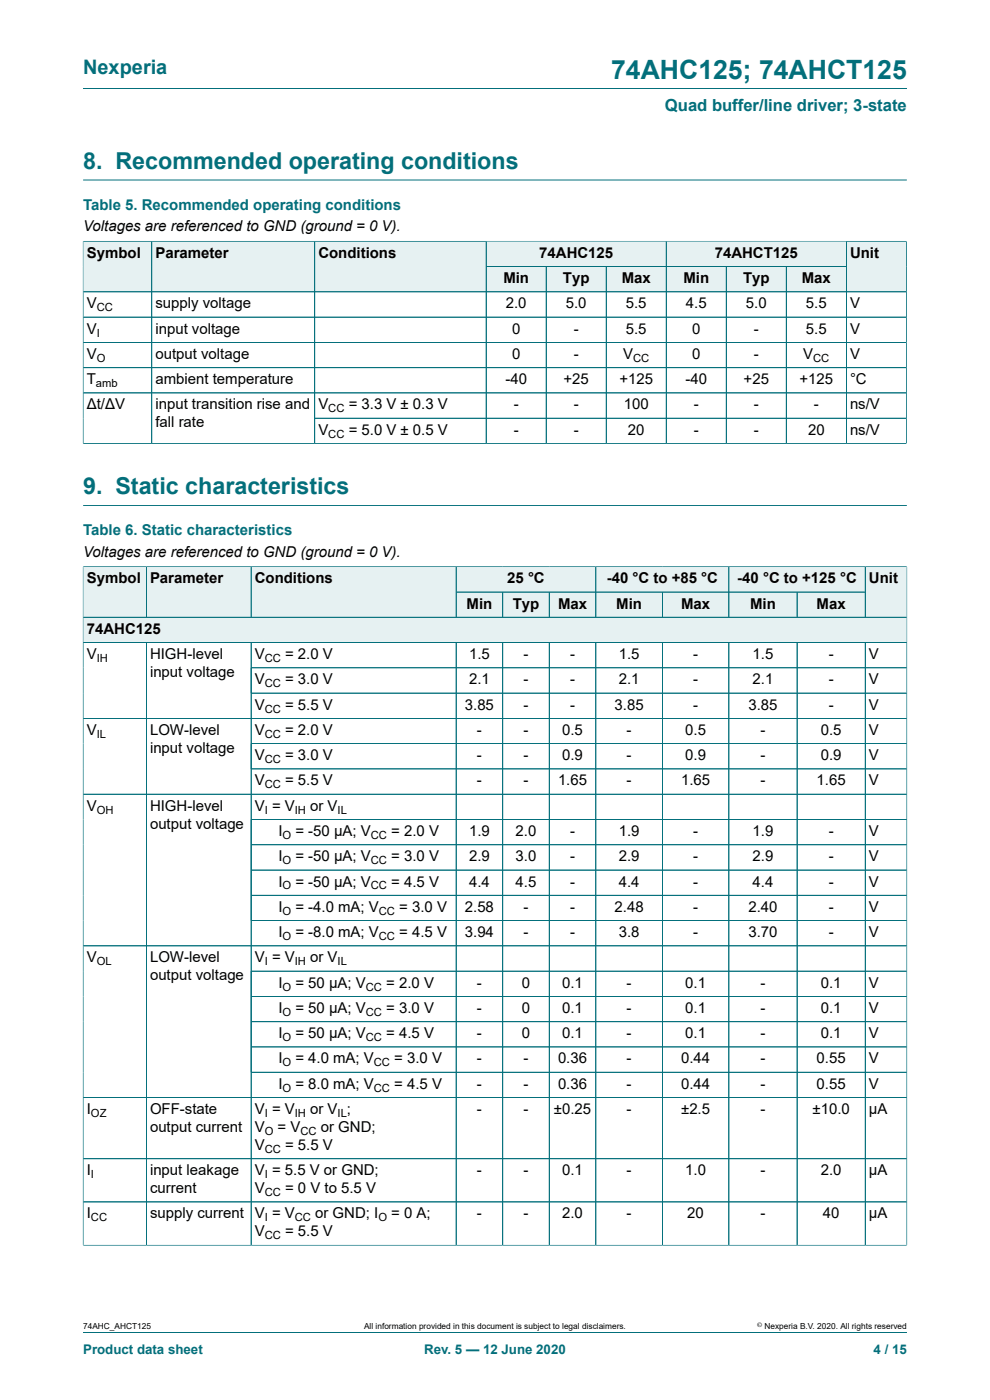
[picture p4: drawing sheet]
<svg xmlns="http://www.w3.org/2000/svg" width="210mm" height="297mm" viewBox="0 0 210 297" stroke-linecap="round" stroke-linejoin="round" font-family="sans-serif">
<defs><g id="words">
<text font-size="5.6" fill="#036f7b" x="129.6" y="16.8">74AHC125; 74AHCT125</text>
<g font-size="4.9" fill="#036f7b">
<text x="17.6" y="35.9">8. Recommended operating conditions</text>
<text x="17.6" y="104.9">9. Static characteristics</text>
</g>
<text font-size="4.2" fill="#036f7b" x="17.6" y="15.6">Nexperia</text>
<text font-size="3.5" fill="#036f7b" x="141" y="23.7">Quad buffer/line driver; 3-state</text>
<g font-size="3.2" fill="#036f7b">
<text x="17.6" y="44.5">Table 5. Recommended operating conditions</text>
<text x="17.6" y="113.6">Table 6. Static characteristics</text>
</g>
<g font-size="3.2">
<text x="17.6" y="49.1">Voltages are referenced to GND (ground = 0 V).</text>
<text x="18.4" y="54.7">Symbol</text>
<text x="33" y="54.7">Parameter</text>
<text x="67.5" y="54.7">Conditions</text>
<text x="114.4" y="54.7">74AHC125</text>
<text x="151.6" y="54.7">74AHCT125</text>
<text x="180.3" y="54.7">Unit</text>
<text x="18.4" y="65.4">V</text>
<text x="33" y="65.4">supply voltage</text>
<text x="106.8" y="60.1">Min</text>
<text x="107.3" y="65.4">2.0</text>
<text x="119.4" y="60.1">Typ</text>
<text x="120" y="65.4">5.0</text>
<text x="131.9" y="60.1">Max</text>
<text x="132.8" y="65.4">5.5</text>
<text x="145" y="60.1">Min</text>
<text x="145.5" y="65.4">4.5</text>
<text x="157.6" y="60.1">Typ</text>
<text x="158.2" y="65.4">5.0</text>
<text x="170.1" y="60.1">Max</text>
<text x="171" y="65.4">5.5</text>
<text x="180.3" y="65.4">V</text>
<text x="18.4" y="70.8">V</text>
<text x="33" y="70.8">input voltage</text>
<text x="108.6" y="70.8">0</text>
<text x="121.7" y="70.8">-</text>
<text x="132.8" y="70.8">5.5</text>
<text x="146.8" y="70.8">0</text>
<text x="159.9" y="70.8">-</text>
<text x="171" y="70.8">5.5</text>
<text x="180.3" y="70.8">V</text>
<text x="18.4" y="76.1">V</text>
<text x="33" y="76.1">output voltage</text>
<text x="108.6" y="76.1">0</text>
<text x="121.7" y="76.1">-</text>
<text x="132.2" y="76.1">V</text>
<text x="146.8" y="76.1">0</text>
<text x="159.9" y="76.1">-</text>
<text x="170.4" y="76.1">V</text>
<text x="180.3" y="76.1">V</text>
<text x="18.4" y="81.5">T</text>
<text x="33" y="81.5">ambient temperature</text>
<text x="107.2" y="81.5">-40</text>
<text x="119.5" y="81.5">+25</text>
<text x="131.4" y="81.5">+125</text>
<text x="145.4" y="81.5">-40</text>
<text x="157.7" y="81.5">+25</text>
<text x="169.6" y="81.5">+125</text>
<text x="180.3" y="81.5">°C</text>
<text x="18.4" y="86.9">Δt/ΔV</text>
<text x="33" y="86.9">input transition rise and</text>
<text x="67.5" y="86.9">V</text>
<text x="74" y="86.9">= 3.3 V ± 0.3 V</text>
<text x="109" y="86.9">-</text>
<text x="121.7" y="86.9">-</text>
<text x="132.3" y="86.9">100</text>
<text x="147.2" y="86.9">-</text>
<text x="159.9" y="86.9">-</text>
<text x="172.6" y="86.9">-</text>
<text x="180.3" y="86.9">ns/V</text>
<text x="33" y="90.7">fall rate</text>
<text x="67.5" y="92.2">V</text>
<text x="74" y="92.2">= 5.0 V ± 0.5 V</text>
<text x="109" y="92.2">-</text>
<text x="121.7" y="92.2">-</text>
<text x="133.2" y="92.2">20</text>
<text x="147.2" y="92.2">-</text>
<text x="159.9" y="92.2">-</text>
<text x="171.4" y="92.2">20</text>
<text x="180.3" y="92.2">ns/V</text>
<text x="17.6" y="118.1">Voltages are referenced to GND (ground = 0 V).</text>
<text x="18.4" y="123.7">Symbol</text>
<text x="31.8" y="123.7">Parameter</text>
<text x="54" y="123.7">Conditions</text>
<text x="107.6" y="123.7">25 °C</text>
<text x="128.7" y="123.7">-40 °C to +85 °C</text>
<text x="156.4" y="123.7">-40 °C to +125 °C</text>
<text x="184.3" y="123.7">Unit</text>
<text x="99" y="129.1">Min</text>
<text x="108.8" y="129.1">Typ</text>
<text x="118.4" y="129.1">Max</text>
<text x="130.7" y="129.1">Min</text>
<text x="144.5" y="129.1">Max</text>
<text x="159.1" y="129.1">Min</text>
<text x="173.2" y="129.1">Max</text>
<text x="18.4" y="134.5">74AHC125</text>
<text x="18.4" y="139.8">V</text>
<text x="31.8" y="139.8">HIGH-level</text>
<text x="31.8" y="143.6">input voltage</text>
<text x="54" y="139.8">V</text>
<text x="60.5" y="139.8">= 2.0 V</text>
<text x="99.5" y="139.8">1.5</text>
<text x="111" y="139.8">-</text>
<text x="120.9" y="139.8">-</text>
<text x="131.2" y="139.8">1.5</text>
<text x="147" y="139.8">-</text>
<text x="159.6" y="139.8">1.5</text>
<text x="175.8" y="139.8">-</text>
<text x="184.3" y="139.8">V</text>
<text x="54" y="145.2">V</text>
<text x="60.5" y="145.2">= 3.0 V</text>
<text x="99.5" y="145.2">2.1</text>
<text x="111" y="145.2">-</text>
<text x="120.9" y="145.2">-</text>
<text x="131.2" y="145.2">2.1</text>
<text x="147" y="145.2">-</text>
<text x="159.6" y="145.2">2.1</text>
<text x="175.8" y="145.2">-</text>
<text x="184.3" y="145.2">V</text>
<text x="18.4" y="155.9">V</text>
<text x="31.8" y="155.9">LOW-level</text>
<text x="54" y="150.5">V</text>
<text x="54" y="155.9">V</text>
<text x="60.5" y="150.5">= 5.5 V</text>
<text x="60.5" y="155.9">= 2.0 V</text>
<text x="98.6" y="150.5">3.85</text>
<text x="101.2" y="155.9">-</text>
<text x="111" y="150.5">-</text>
<text x="111" y="155.9">-</text>
<text x="119.2" y="155.9">0.5</text>
<text x="120.9" y="150.5">-</text>
<text x="130.4" y="150.5">3.85</text>
<text x="132.9" y="155.9">-</text>
<text x="145.4" y="155.9">0.5</text>
<text x="147" y="150.5">-</text>
<text x="158.8" y="150.5">3.85</text>
<text x="161.3" y="155.9">-</text>
<text x="174.1" y="155.9">0.5</text>
<text x="175.8" y="150.5">-</text>
<text x="184.3" y="150.5">V</text>
<text x="184.3" y="155.9">V</text>
<text x="31.8" y="159.7">input voltage</text>
<text x="54" y="161.3">V</text>
<text x="60.5" y="161.3">= 3.0 V</text>
<text x="101.2" y="161.3">-</text>
<text x="111" y="161.3">-</text>
<text x="119.2" y="161.3">0.9</text>
<text x="132.9" y="161.3">-</text>
<text x="145.4" y="161.3">0.9</text>
<text x="161.3" y="161.3">-</text>
<text x="174.1" y="161.3">0.9</text>
<text x="184.3" y="161.3">V</text>
<text x="54" y="166.6">V</text>
<text x="60.5" y="166.6">= 5.5 V</text>
<text x="101.2" y="166.6">-</text>
<text x="111" y="166.6">-</text>
<text x="118.4" y="166.6">1.65</text>
<text x="132.9" y="166.6">-</text>
<text x="144.5" y="166.6">1.65</text>
<text x="161.3" y="166.6">-</text>
<text x="173.2" y="166.6">1.65</text>
<text x="184.3" y="166.6">V</text>
<text x="18.4" y="172">V</text>
<text x="31.8" y="172">HIGH-level</text>
<text x="54" y="172">V = V</text>
<text x="65.8" y="172">or V</text>
<text x="31.8" y="175.8">output voltage</text>
<text x="59" y="177.4">I</text>
<text x="62.7" y="177.4">= -50 μA; V</text>
<text x="83" y="177.4">= 2.0 V</text>
<text x="99.5" y="177.4">1.9</text>
<text x="109.4" y="177.4">2.0</text>
<text x="120.9" y="177.4">-</text>
<text x="131.2" y="177.4">1.9</text>
<text x="147" y="177.4">-</text>
<text x="159.6" y="177.4">1.9</text>
<text x="175.8" y="177.4">-</text>
<text x="184.3" y="177.4">V</text>
<text x="59" y="182.7">I</text>
<text x="62.7" y="182.7">= -50 μA; V</text>
<text x="83" y="182.7">= 3.0 V</text>
<text x="99.5" y="182.7">2.9</text>
<text x="109.4" y="182.7">3.0</text>
<text x="120.9" y="182.7">-</text>
<text x="131.2" y="182.7">2.9</text>
<text x="147" y="182.7">-</text>
<text x="159.6" y="182.7">2.9</text>
<text x="175.8" y="182.7">-</text>
<text x="184.3" y="182.7">V</text>
<text x="59" y="188.1">I</text>
<text x="62.7" y="188.1">= -50 μA; V</text>
<text x="83" y="188.1">= 4.5 V</text>
<text x="99.5" y="188.1">4.4</text>
<text x="109.4" y="188.1">4.5</text>
<text x="120.9" y="188.1">-</text>
<text x="131.2" y="188.1">4.4</text>
<text x="147" y="188.1">-</text>
<text x="159.6" y="188.1">4.4</text>
<text x="175.8" y="188.1">-</text>
<text x="184.3" y="188.1">V</text>
<text x="59" y="193.4">I</text>
<text x="62.7" y="193.4">= -4.0 mA; V</text>
<text x="84.7" y="193.4">= 3.0 V</text>
<text x="98.6" y="193.4">2.58</text>
<text x="111" y="193.4">-</text>
<text x="120.9" y="193.4">-</text>
<text x="130.4" y="193.4">2.48</text>
<text x="147" y="193.4">-</text>
<text x="158.8" y="193.4">2.40</text>
<text x="175.8" y="193.4">-</text>
<text x="184.3" y="193.4">V</text>
<text x="59" y="198.8">I</text>
<text x="62.7" y="198.8">= -8.0 mA; V</text>
<text x="84.7" y="198.8">= 4.5 V</text>
<text x="98.6" y="198.8">3.94</text>
<text x="111" y="198.8">-</text>
<text x="120.9" y="198.8">-</text>
<text x="131.2" y="198.8">3.8</text>
<text x="147" y="198.8">-</text>
<text x="158.8" y="198.8">3.70</text>
<text x="175.8" y="198.8">-</text>
<text x="184.3" y="198.8">V</text>
<text x="18.4" y="204.2">V</text>
<text x="31.8" y="204.2">LOW-level</text>
<text x="31.8" y="208">output voltage</text>
<text x="54" y="204.2">V = V</text>
<text x="59" y="209.5">I</text>
<text x="62.7" y="209.5">= 50 μA; V</text>
<text x="65.8" y="204.2">or V</text>
<text x="81.9" y="209.5">= 2.0 V</text>
<text x="101.2" y="209.5">-</text>
<text x="110.7" y="209.5">0</text>
<text x="119.2" y="209.5">0.1</text>
<text x="132.9" y="209.5">-</text>
<text x="145.4" y="209.5">0.1</text>
<text x="161.3" y="209.5">-</text>
<text x="174.1" y="209.5">0.1</text>
<text x="184.3" y="209.5">V</text>
<text x="59" y="214.9">I</text>
<text x="62.7" y="214.9">= 50 μA; V</text>
<text x="81.9" y="214.9">= 3.0 V</text>
<text x="101.2" y="214.9">-</text>
<text x="110.7" y="214.9">0</text>
<text x="119.2" y="214.9">0.1</text>
<text x="132.9" y="214.9">-</text>
<text x="145.4" y="214.9">0.1</text>
<text x="161.3" y="214.9">-</text>
<text x="174.1" y="214.9">0.1</text>
<text x="184.3" y="214.9">V</text>
<text x="59" y="220.3">I</text>
<text x="62.7" y="220.3">= 50 μA; V</text>
<text x="81.9" y="220.3">= 4.5 V</text>
<text x="101.2" y="220.3">-</text>
<text x="110.7" y="220.3">0</text>
<text x="119.2" y="220.3">0.1</text>
<text x="132.9" y="220.3">-</text>
<text x="145.4" y="220.3">0.1</text>
<text x="161.3" y="220.3">-</text>
<text x="174.1" y="220.3">0.1</text>
<text x="184.3" y="220.3">V</text>
<text x="59" y="225.6">I</text>
<text x="62.7" y="225.6">= 4.0 mA; V</text>
<text x="83.6" y="225.6">= 3.0 V</text>
<text x="101.2" y="225.6">-</text>
<text x="111" y="225.6">-</text>
<text x="118.4" y="225.6">0.36</text>
<text x="132.9" y="225.6">-</text>
<text x="144.5" y="225.6">0.44</text>
<text x="161.3" y="225.6">-</text>
<text x="173.2" y="225.6">0.55</text>
<text x="184.3" y="225.6">V</text>
<text x="59" y="231">I</text>
<text x="62.7" y="231">= 8.0 mA; V</text>
<text x="83.6" y="231">= 4.5 V</text>
<text x="101.2" y="231">-</text>
<text x="111" y="231">-</text>
<text x="118.4" y="231">0.36</text>
<text x="132.9" y="231">-</text>
<text x="144.5" y="231">0.44</text>
<text x="161.3" y="231">-</text>
<text x="173.2" y="231">0.55</text>
<text x="184.3" y="231">V</text>
<text x="18.4" y="236.3">I</text>
<text x="31.8" y="236.3">OFF-state</text>
<text x="54" y="236.3">V = V</text>
<text x="65.8" y="236.3">or V ;</text>
<text x="101.2" y="236.3">-</text>
<text x="111" y="236.3">-</text>
<text x="117.5" y="236.3">±0.25</text>
<text x="132.9" y="236.3">-</text>
<text x="144.5" y="236.3">±2.5</text>
<text x="161.3" y="236.3">-</text>
<text x="172.4" y="236.3">±10.0</text>
<text x="184.3" y="236.3">μA</text>
<text x="31.8" y="240.1">output current</text>
<text x="54" y="240.1">V</text>
<text x="54" y="244">V</text>
<text x="58.9" y="240.1">= V</text>
<text x="60.5" y="244">= 5.5 V</text>
<text x="68.1" y="240.1">or GND;</text>
<text x="18.4" y="249.3">I</text>
<text x="31.8" y="249.3">input leakage</text>
<text x="54" y="249.3">V = 5.5 V or GND;</text>
<text x="101.2" y="249.3">-</text>
<text x="111" y="249.3">-</text>
<text x="119.2" y="249.3">0.1</text>
<text x="132.9" y="249.3">-</text>
<text x="145.4" y="249.3">1.0</text>
<text x="161.3" y="249.3">-</text>
<text x="174.1" y="249.3">2.0</text>
<text x="184.3" y="249.3">μA</text>
<text x="31.8" y="253.1">current</text>
<text x="54" y="253.1">V</text>
<text x="60.5" y="253.1">= 0 V to 5.5 V</text>
<text x="18.4" y="258.5">I</text>
<text x="31.8" y="258.5">supply current</text>
<text x="54" y="258.5">V = V</text>
<text x="54" y="262.3">V</text>
<text x="60.5" y="262.3">= 5.5 V</text>
<text x="66.9" y="258.5">or GND; I</text>
<text x="83" y="258.5">= 0 A;</text>
<text x="101.2" y="258.5">-</text>
<text x="111" y="258.5">-</text>
<text x="119.2" y="258.5">2.0</text>
<text x="132.9" y="258.5">-</text>
<text x="145.8" y="258.5">20</text>
<text x="161.3" y="258.5">-</text>
<text x="174.5" y="258.5">40</text>
<text x="184.3" y="258.5">μA</text>
</g>
<g font-size="2.8" fill="#036f7b">
<text x="17.6" y="287.2">Product data sheet</text>
<text x="90" y="287.2">Rev. 5 — 12 June 2020</text>
<text x="185.3" y="287.2">4 / 15</text>
</g>
<g font-size="2.4">
<text x="20.5" y="66">CC</text>
<text x="20.5" y="71.4">I</text>
<text x="20.5" y="76.8">O</text>
<text x="134.3" y="76.8">CC</text>
<text x="172.5" y="76.8">CC</text>
<text x="20.4" y="82.1">amb</text>
<text x="69.6" y="87.5">CC</text>
<text x="69.6" y="92.8">CC</text>
<text x="20.5" y="140.4">IH</text>
<text x="56.2" y="140.4">CC</text>
<text x="56.2" y="145.8">CC</text>
<text x="56.2" y="151.2">CC</text>
<text x="20.5" y="156.5">IL</text>
<text x="56.2" y="156.5">CC</text>
<text x="56.2" y="161.9">CC</text>
<text x="56.2" y="167.2">CC</text>
<text x="20.5" y="172.6">OH</text>
<text x="56.2" y="172.6">I</text>
<text x="62.5" y="172.6">IH</text>
<text x="71.6" y="172.6">IL</text>
<text x="59.9" y="178">O</text>
<text x="78.7" y="178">CC</text>
<text x="59.9" y="183.3">O</text>
<text x="78.7" y="183.3">CC</text>
<text x="59.9" y="188.7">O</text>
<text x="78.7" y="188.7">CC</text>
<text x="59.9" y="194.1">O</text>
<text x="80.4" y="194.1">CC</text>
<text x="59.9" y="199.4">O</text>
<text x="80.4" y="199.4">CC</text>
<text x="20.5" y="204.8">OL</text>
<text x="56.2" y="204.8">I</text>
<text x="62.5" y="204.8">IH</text>
<text x="71.6" y="204.8">IL</text>
<text x="59.9" y="210.1">O</text>
<text x="59.9" y="215.5">O</text>
<text x="77.6" y="210.1">CC</text>
<text x="77.6" y="215.5">CC</text>
<text x="59.9" y="220.9">O</text>
<text x="77.6" y="220.9">CC</text>
<text x="59.9" y="226.2">O</text>
<text x="79.3" y="226.2">CC</text>
<text x="59.9" y="231.6">O</text>
<text x="79.3" y="231.6">CC</text>
<text x="19.3" y="237">OZ</text>
<text x="56.2" y="237">I</text>
<text x="62.5" y="237">IH</text>
<text x="71.6" y="237">IL</text>
<text x="56.2" y="240.8">O</text>
<text x="56.2" y="244.6">CC</text>
<text x="63.7" y="240.8">CC</text>
<text x="19.3" y="249.9">I</text>
<text x="56.2" y="249.9">I</text>
<text x="56.2" y="253.7">CC</text>
<text x="19.3" y="259.1">CC</text>
<text x="56.2" y="259.1">I</text>
<text x="56.2" y="262.9">CC</text>
<text x="62.5" y="259.1">CC</text>
<text x="80.3" y="259.1">O</text>
</g>
<g font-size="1.8">
<text x="17.6" y="282">74AHC_AHCT125</text>
<text x="77.2" y="282">All information provided in this document is subject to legal disclaimers.</text>
<text x="162.2" y="282">Nexperia B.V. 2020. All rights reserved</text>
</g>
<text font-size="1.4" x="160.6" y="281.6">©</text>
</g></defs>
<path d="M17.6 18.8h174.8M17.6 38.2h174.8M103.1 51.2h38.2v5.4h-38.2z" fill="none" stroke="#036f7b" stroke-width=".21"/>
<path d="M103.2 51.3h38.1v5.2h-38.1z" fill="#e6f1f2"/>
<path d="M141.3 51.2h38.2v5.4h-38.2z" fill="none" stroke="#036f7b" stroke-width=".21"/>
<path d="M141.4 51.3h38.1v5.2h-38.1z" fill="#e6f1f2"/>
<path d="M17.6 51.1v10.8h14.6v-10.7h-14.6" fill="none" stroke="#036f7b" stroke-width=".21"/>
<path d="M17.7 51.3h14.4v10.5h-14.4z" fill="#e6f1f2"/>
<path d="M32.2 51.2h34.6v10.7h-34.6z" fill="none" stroke="#036f7b" stroke-width=".21"/>
<path d="M32.3 51.3h34.4v10.5h-34.4z" fill="#e6f1f2"/>
<path d="M66.8 51.2h36.3v10.7h-36.3z" fill="none" stroke="#036f7b" stroke-width=".21"/>
<g fill="#e6f1f2">
<path d="M66.8 51.3h36.3v10.5h-36.3z"/>
<path d="M103.2 56.6h12.6v5.2h-12.6z"/>
</g>
<path d="M103.1 56.6h12.8v5.3h-12.8z" fill="none" stroke="#036f7b" stroke-width=".21"/>
<path d="M115.9 56.6h12.6v5.2h-12.6z" fill="#e6f1f2"/>
<path d="M115.9 56.6h12.7v5.3h-12.7z" fill="none" stroke="#036f7b" stroke-width=".21"/>
<path d="M128.7 56.6h12.6v5.2h-12.6z" fill="#e6f1f2"/>
<path d="M128.6 56.6h12.7v5.3h-12.7z" fill="none" stroke="#036f7b" stroke-width=".21"/>
<path d="M141.4 56.6h12.6v5.2h-12.6z" fill="#e6f1f2"/>
<path d="M141.3 56.6h12.8v5.3h-12.8z" fill="none" stroke="#036f7b" stroke-width=".21"/>
<path d="M154.1 56.6h12.6v5.2h-12.6z" fill="#e6f1f2"/>
<path d="M154.1 56.6h12.7v5.3h-12.7z" fill="none" stroke="#036f7b" stroke-width=".21"/>
<path d="M166.9 56.6h12.6v5.2h-12.6z" fill="#e6f1f2"/>
<path d="M192.3 51.1v10.8h-25.5v-5.3h12.7M192.3 51.2h-12.8v10.7" fill="none" stroke="#036f7b" stroke-width=".21"/>
<path d="M179.6 51.3h12.6v10.5h-12.6z" fill="#e6f1f2"/>
<g fill="none" stroke="#036f7b" stroke-width=".21">
<path d="M17.6 51.3v42.9M17.7 51.2h174.5M32.2 51.3v42.8M66.8 51.3v42.8M103.1 51.3v42.8M103.2 56.6h76.3M115.9 56.6v37.5M128.6 56.6v37.5M141.3 51.3v42.8M154.1 56.6v37.5M166.8 56.6v37.5M179.5 51.3v42.8"/>
<path d="M192.3 51.3v42.9M17.6 61.9h174.7M17.6 67.3h174.7M17.6 72.6h174.7M17.6 78h174.7M17.6 94.1h174.7M66.8 88.7h125.5M192.3 83.4h-174.7M17.6 107.2h174.8M96.8 120.2h29.6v5.4h-29.6z"/>
</g>
<path d="M96.8 120.3h29.5v5.2h-29.5z" fill="#e6f1f2"/>
<path d="M126.4 120.2h28.2v5.4h-28.2z" fill="none" stroke="#036f7b" stroke-width=".21"/>
<path d="M126.5 120.3h28v5.2h-28z" fill="#e6f1f2"/>
<path d="M154.6 120.2h28.9v5.4h-28.9z" fill="none" stroke="#036f7b" stroke-width=".21"/>
<path d="M154.7 120.3h28.8v5.2h-28.8z" fill="#e6f1f2"/>
<path d="M17.6 120.2v10.8h13.4v-10.8h-13.4" fill="none" stroke="#036f7b" stroke-width=".21"/>
<path d="M17.7 120.3h13.3v10.6h-13.3z" fill="#e6f1f2"/>
<path d="M31 120.2h22.3v10.8h-22.3z" fill="none" stroke="#036f7b" stroke-width=".21"/>
<path d="M31.1 120.3h22.1v10.6h-22.1z" fill="#e6f1f2"/>
<path d="M53.3 120.2h43.5v10.8h-43.5z" fill="none" stroke="#036f7b" stroke-width=".21"/>
<g fill="#e6f1f2">
<path d="M53.3 120.3h43.4v10.6h-43.4z"/>
<path d="M96.8 125.7h9.8v5.2h-9.8z"/>
</g>
<path d="M96.8 125.6h9.8v5.4h-9.8z" fill="none" stroke="#036f7b" stroke-width=".21"/>
<path d="M106.7 125.7h9.7v5.2h-9.7z" fill="#e6f1f2"/>
<path d="M106.6 125.6h9.9v5.4h-9.9z" fill="none" stroke="#036f7b" stroke-width=".21"/>
<path d="M116.6 125.7h9.7v5.2h-9.7z" fill="#e6f1f2"/>
<path d="M116.5 125.6h9.9v5.4h-9.9z" fill="none" stroke="#036f7b" stroke-width=".21"/>
<path d="M126.5 125.7h13.9v5.2h-13.9z" fill="#e6f1f2"/>
<path d="M126.4 125.6h14.1v5.4h-14.1z" fill="none" stroke="#036f7b" stroke-width=".21"/>
<path d="M140.6 125.7h13.9v5.2h-13.9z" fill="#e6f1f2"/>
<path d="M140.5 125.6h14.1v5.4h-14.1z" fill="none" stroke="#036f7b" stroke-width=".21"/>
<path d="M154.7 125.7h14.3v5.2h-14.3z" fill="#e6f1f2"/>
<path d="M154.6 125.6h14.5v5.4h-14.5z" fill="none" stroke="#036f7b" stroke-width=".21"/>
<path d="M169.1 125.7h14.4v5.2h-14.4z" fill="#e6f1f2"/>
<path d="M192.4 120.2v10.8h-23.3v-5.4h14.4M192.4 120.2h-8.9v10.8" fill="none" stroke="#036f7b" stroke-width=".21"/>
<path d="M183.6 120.3h8.7v10.6h-8.7z" fill="#e6f1f2"/>
<path d="M17.6 131h174.8v5.3h-174.8z" fill="none" stroke="#036f7b" stroke-width=".21"/>
<path d="M17.7 131h174.6v5.2h-174.6z" fill="#e6f1f2"/>
<g fill="none" stroke="#036f7b" stroke-width=".21">
<path d="M17.6 136.3h174.8M17.6 120.3v143.9M17.7 120.2h174.6M17.7 131h174.6M31 120.3v10.6M31 136.3v127.9M53.3 120.3v10.6M53.3 136.3v127.9M96.8 120.3v10.6M96.8 136.3v127.9M96.8 125.6h86.7M106.6 125.7v5.2"/>
<path d="M106.6 136.3v127.9M116.5 125.7v5.2M116.5 136.3v127.9M126.4 120.3v10.6M126.4 136.3v127.9M140.5 125.7v5.2M140.5 136.3v127.9M154.6 120.3v10.6M154.6 136.3v127.9M169.1 125.7v5.2M169.1 136.3v127.9M183.5 120.3v10.6"/>
<path d="M183.5 136.3v127.9M192.4 120.3v143.9M17.6 152.4h174.8M53.3 141.7h139.1M53.3 147h139.1M53.3 157.8h139.1M17.6 168.5h174.8M53.3 163.1h139.1M53.3 173.8h139.1M53.3 179.2h139.1M53.3 184.6h139.1M53.3 189.9h139.1"/>
<path d="M53.3 195.3h139.1M53.3 206h139.1M53.3 211.4h139.1M53.3 216.7h139.1M192.4 200.7h-174.8M53.3 222.1h139.1M53.3 227.5h139.1M192.4 232.8h-174.8M17.6 245.8h174.8M17.6 255h174.8M17.6 264.2h174.8M17.6 282.6h174.8"/>
</g>
<use href="#words"/>
</svg>
